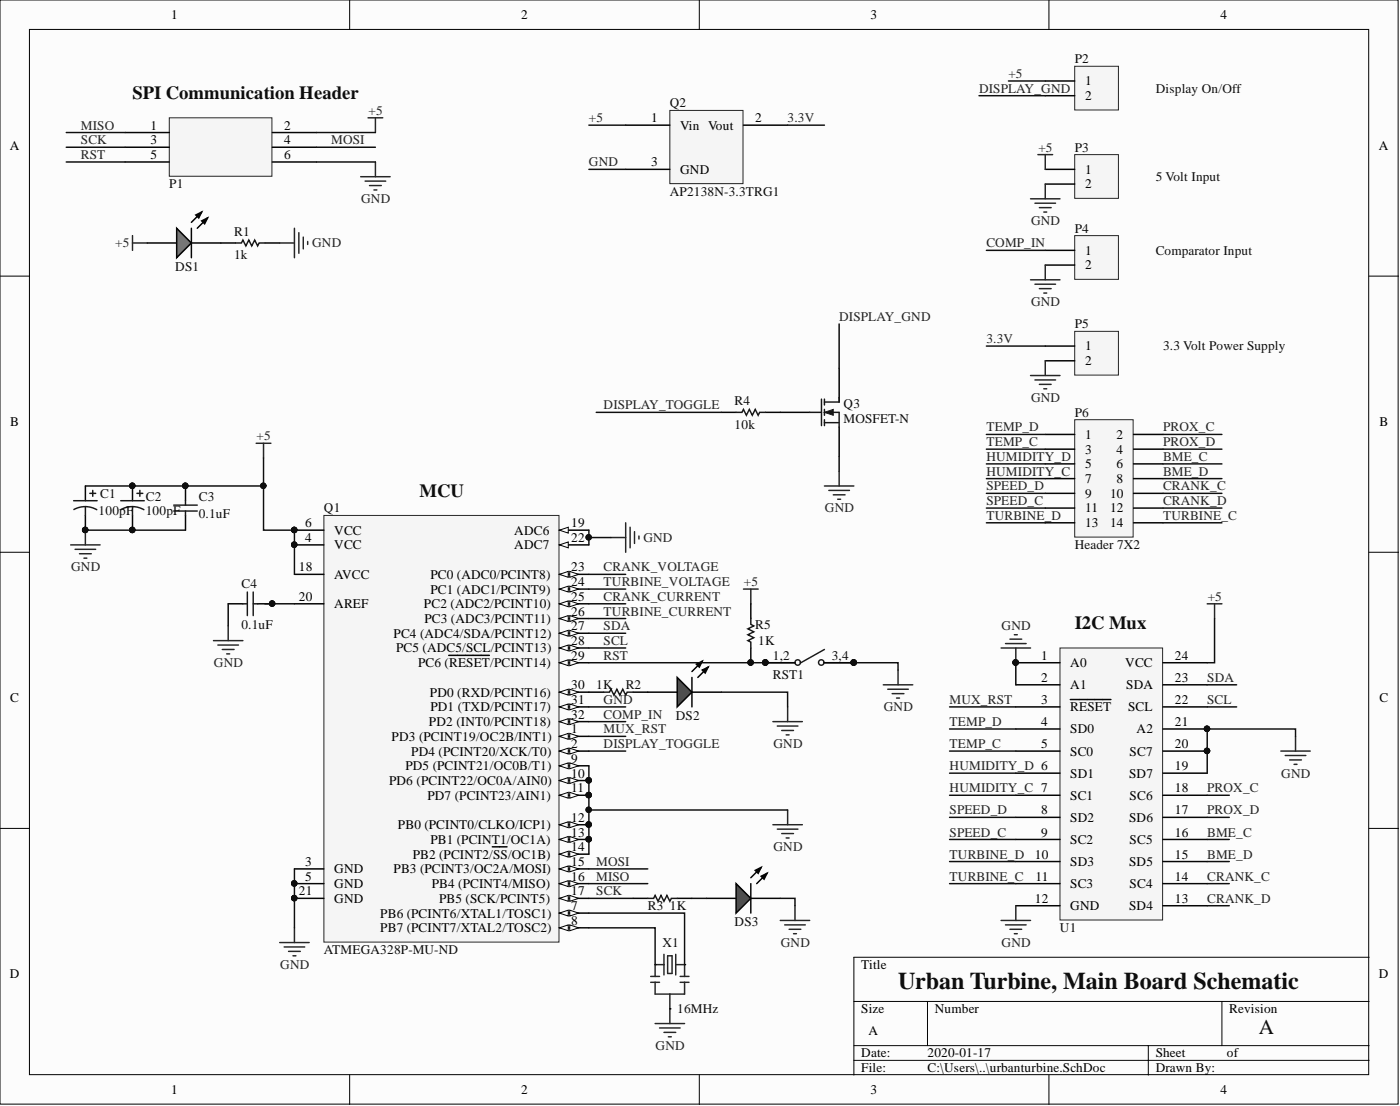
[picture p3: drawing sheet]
<svg xmlns="http://www.w3.org/2000/svg" width="241mm" height="190mm" viewBox="0 0 241 190" stroke-linecap="round" stroke-linejoin="round" font-family="sans-serif">
<defs><g id="words">
<text font-size="4.1" fill="#0e0e0e" x="154.8" y="170.3">Urban Turbine, Main Board Schematic</text>
<text font-size="3.6" fill="#0e0e0e" x="217" y="178.1">A</text>
<g font-size="3.2" fill="#0e0e0e">
<text x="22.8" y="17.1">SPI Communication Header</text>
<text x="72.3" y="85.6">MCU</text>
<text x="185.2" y="108.4">I2C Mux</text>
</g>
<g font-size="2.3">
<text x="29.5" y="3.3">1</text>
<text x="89.8" y="3.3">2</text>
<text x="150" y="3.3">3</text>
<text x="210.4" y="3.3">4</text>
<text x="187" y="14.7">1</text>
<text x="187" y="17.2">2</text>
<text x="26" y="22.3">1</text>
<text x="49" y="22.3">2</text>
<text x="112.2" y="21.1">1</text>
<text x="117.2" y="22.3">Vin Vout</text>
<text x="130.2" y="21.1">2</text>
<text x="1.7" y="25.8">A</text>
<text x="26" y="24.9">3</text>
<text x="26" y="27.4">5</text>
<text x="49" y="27.4">6</text>
<text x="49" y="24.9">4</text>
<text x="112.2" y="28.7">3</text>
<text x="117.2" y="29.9">GND</text>
<text x="187" y="29.9">1</text>
<text x="237.7" y="25.8">A</text>
<text x="187" y="32.5">2</text>
<text x="187" y="43.9">1</text>
<text x="187" y="46.4">2</text>
<text x="187" y="60.4">1</text>
<text x="187" y="62.9">2</text>
<text x="1.8" y="73.4">B</text>
<text x="187" y="75.6">1</text>
<text x="192.4" y="75.6">2</text>
<text x="237.8" y="73.4">B</text>
<text x="187" y="78.1">3</text>
<text x="187" y="80.7">5</text>
<text x="187" y="83.2">7</text>
<text x="192.4" y="78.1">4</text>
<text x="192.4" y="80.7">6</text>
<text x="192.4" y="83.2">8</text>
<text x="187" y="85.7">9</text>
<text x="187" y="88.3">11</text>
<text x="191.3" y="85.7">10</text>
<text x="191.3" y="88.3">12</text>
<text x="52.6" y="90.8">6</text>
<text x="52.6" y="93.3">4</text>
<text x="57.6" y="92.1">VCC</text>
<text x="57.6" y="94.6">VCC</text>
<text x="88.6" y="92.1">ADC6</text>
<text x="88.6" y="94.6">ADC7</text>
<text x="98.5" y="90.8">19</text>
<text x="98.5" y="93.3">22</text>
<text x="187" y="90.8">13</text>
<text x="191.3" y="90.8">14</text>
<text x="51.5" y="98.4">18</text>
<text x="57.6" y="99.7">AVCC</text>
<text x="74.2" y="99.7">PC0 (ADC0/PCINT8)</text>
<text x="98.5" y="98.4">23</text>
<text x="98.5" y="101">24</text>
<text x="51.5" y="103.5">20</text>
<text x="57.6" y="104.8">AREF</text>
<text x="73.1" y="104.8">PC2 (ADC2/PCINT10)</text>
<text x="73.2" y="107.3">PC3 (ADC3/PCINT11)</text>
<text x="74.2" y="102.2">PC1 (ADC1/PCINT9)</text>
<text x="98.5" y="103.5">25</text>
<text x="98.5" y="106">26</text>
<text x="67.8" y="109.8">PC4 (ADC4/SDA/PCINT12)</text>
<text x="68.3" y="112.4">PC5 (ADC5/SCL/PCINT13)</text>
<text x="98.5" y="113.6">29</text>
<text x="98.5" y="108.6">27</text>
<text x="98.5" y="111.1">28</text>
<text x="179.5" y="113.6">1</text>
<text x="202.5" y="113.6">24</text>
<text x="72.1" y="114.9">PC6 (RESET/PCINT14)</text>
<text x="74.1" y="120">PD0 (RXD/PCINT16)</text>
<text x="98.5" y="118.7">30</text>
<text x="179.5" y="117.4">2</text>
<text x="184.5" y="114.9">A0</text>
<text x="184.5" y="118.7">A1</text>
<text x="193.9" y="114.9">VCC</text>
<text x="194.1" y="118.7">SDA</text>
<text x="202.5" y="117.4">23</text>
<text x="1.8" y="120.9">C</text>
<text x="73.9" y="125.1">PD2 (INT0/PCINT18)</text>
<text x="74.2" y="122.5">PD1 (TXD/PCINT17)</text>
<text x="98.5" y="121.3">31</text>
<text x="98.5" y="123.8">32</text>
<text x="179.5" y="121.3">3</text>
<text x="179.5" y="125.1">4</text>
<text x="184.5" y="122.5">RESET</text>
<text x="194.5" y="122.5">SCL</text>
<text x="202.5" y="125.1">21</text>
<text x="202.5" y="121.3">22</text>
<text x="237.8" y="120.9">C</text>
<text x="67.5" y="127.6">PD3 (PCINT19/OC2B/INT1)</text>
<text x="70.9" y="130.1">PD4 (PCINT20/XCK/T0)</text>
<text x="98.5" y="128.9">2</text>
<text x="98.5" y="131.4">9</text>
<text x="98.5" y="126.3">1</text>
<text x="179.5" y="128.9">5</text>
<text x="184.5" y="126.3">SD0</text>
<text x="184.5" y="130.1">SC0</text>
<text x="194.7" y="130.1">SC7</text>
<text x="195.9" y="126.3">A2</text>
<text x="202.5" y="128.9">20</text>
<text x="67.1" y="135.2">PD6 (PCINT22/OC0A/AIN0)</text>
<text x="69.9" y="132.7">PD5 (PCINT21/OC0B/T1)</text>
<text x="73.7" y="137.7">PD7 (PCINT23/AIN1)</text>
<text x="98.5" y="133.9">10</text>
<text x="98.5" y="136.5">11</text>
<text x="184.5" y="133.9">SD1</text>
<text x="184.5" y="137.7">SC1</text>
<text x="194.6" y="133.9">SD7</text>
<text x="194.7" y="137.7">SC6</text>
<text x="202.5" y="136.5">18</text>
<text x="202.5" y="132.7">19</text>
<text x="68.6" y="142.8">PB0 (PCINT0/CLKO/ICP1)</text>
<text x="98.5" y="141.5">12</text>
<text x="179.5" y="140.3">8</text>
<text x="184.5" y="141.5">SD2</text>
<text x="194.6" y="141.5">SD6</text>
<text x="202.5" y="140.3">17</text>
<text x="52.6" y="149.2">3</text>
<text x="71.1" y="147.9">PB2 (PCINT2/SS/OC1B)</text>
<text x="74.2" y="145.4">PB1 (PCINT1/OC1A)</text>
<text x="98.5" y="144.1">13</text>
<text x="98.5" y="146.6">14</text>
<text x="98.5" y="149.2">15</text>
<text x="178.4" y="147.9">10</text>
<text x="179.5" y="144.1">9</text>
<text x="184.5" y="145.4">SC2</text>
<text x="184.5" y="149.2">SD3</text>
<text x="194.6" y="149.2">SD5</text>
<text x="194.7" y="145.4">SC5</text>
<text x="202.5" y="147.9">15</text>
<text x="202.5" y="144.1">16</text>
<text x="51.5" y="154.2">21</text>
<text x="52.6" y="151.7">5</text>
<text x="57.6" y="153">GND</text>
<text x="57.6" y="155.5">GND</text>
<text x="57.6" y="150.4">GND</text>
<text x="67.8" y="150.4">PB3 (PCINT3/OC2A/MOSI)</text>
<text x="74.4" y="153">PB4 (PCINT4/MISO)</text>
<text x="75.7" y="155.5">PB5 (SCK/PCINT5)</text>
<text x="98.5" y="151.7">16</text>
<text x="98.5" y="154.2">17</text>
<text x="178.4" y="155.5">12</text>
<text x="178.5" y="151.7">11</text>
<text x="184.5" y="153">SC3</text>
<text x="194.7" y="153">SC4</text>
<text x="202.5" y="155.5">13</text>
<text x="202.5" y="151.7">14</text>
<text x="65.6" y="158">PB6 (PCINT6/XTAL1/TOSC1)</text>
<text x="65.6" y="160.6">PB7 (PCINT7/XTAL2/TOSC2)</text>
<text x="98.5" y="156.8">7</text>
<text x="98.5" y="159.3">8</text>
<text x="184.5" y="156.8">GND</text>
<text x="194.6" y="156.8">SD4</text>
<text x="148.4" y="166.9">Title</text>
<text x="1.7" y="168.5">D</text>
<text x="237.7" y="168.5">D</text>
<text x="148.4" y="174.5">Size</text>
<text x="149.7" y="178.3">A</text>
<text x="161.1" y="174.5">Number</text>
<text x="211.9" y="174.5">Revision</text>
<text x="148.4" y="182.1">Date:</text>
<text x="148.4" y="184.7">File:</text>
<text x="159.9" y="182.1">2020-01-17</text>
<text x="159.9" y="184.7">C:\Users\..\urbanturbine.SchDoc</text>
<text x="199.2" y="182.1">Sheet</text>
<text x="199.2" y="184.7">Drawn By:</text>
<text x="211.5" y="182.1">of</text>
<text x="29.5" y="188.5">1</text>
<text x="89.8" y="188.5">2</text>
<text x="150" y="188.5">3</text>
<text x="210.4" y="188.5">4</text>
</g>
<g font-size="2.3" fill="#0e0e0e">
<text x="185.2" y="10.9">P2</text>
<text x="199.2" y="16">Display On/Off</text>
<text x="115.5" y="18.5">Q2</text>
<text x="185.2" y="26.1">P3</text>
<text x="29.2" y="32.5">P1</text>
<text x="115.5" y="33.7">AP2138N-3.3TRG1</text>
<text x="199.2" y="31.2">5 Volt Input</text>
<text x="40.3" y="40.6">R1</text>
<text x="185.2" y="40.1">P4</text>
<text x="30.2" y="46.7">DS1</text>
<text x="40.3" y="44.6">1k</text>
<text x="199.2" y="43.9">Comparator Input</text>
<text x="185.2" y="56.6">P5</text>
<text x="200.5" y="60.4">3.3 Volt Power Supply</text>
<text x="126.6" y="69.8">R4</text>
<text x="145.4" y="70.3">Q3</text>
<text x="185.2" y="71.8">P6</text>
<text x="126.6" y="73.8">10k</text>
<text x="145.4" y="72.8">MOSFET-N</text>
<text x="17" y="88.8">100pF</text>
<text x="17.3" y="85.7">C1</text>
<text x="25.1" y="88.8">100pF</text>
<text x="25.1" y="86.2">C2</text>
<text x="34.3" y="89.3">0.1uF</text>
<text x="34.3" y="86.2">C3</text>
<text x="55.8" y="88.3">Q1</text>
<text x="185.2" y="94.6">Header 7X2</text>
<text x="41.6" y="101.2">C4</text>
<text x="41.6" y="108.3">0.1uF</text>
<text x="130.2" y="108.3">R5</text>
<text x="130.7" y="111.1">1K</text>
<text x="133.2" y="113.6">1,2</text>
<text x="143.4" y="113.6">3,4</text>
<text x="102.8" y="118.7">1K</text>
<text x="107.8" y="118.7">R2</text>
<text x="133.2" y="116.9">RST1</text>
<text x="116.5" y="124">DS2</text>
<text x="111.6" y="156.8">R3</text>
<text x="115.5" y="156.8">1K</text>
<text x="126.6" y="159.6">DS3</text>
<text x="182.7" y="160.6">U1</text>
<text x="55.8" y="164.4">ATMEGA328P-MU-ND</text>
<text x="114.2" y="163.1">X1</text>
<text x="116.7" y="174.5">16MHz</text>
</g>
<g font-size="2.3" fill="#262626">
<text x="168.7" y="16">DISPLAY_GND</text>
<text x="173.8" y="13.4">+5</text>
<text x="14" y="22.3">MISO</text>
<text x="63.5" y="19.8">+5</text>
<text x="101.5" y="21.1">+5</text>
<text x="135.8" y="21.1">3.3V</text>
<text x="14" y="24.9">SCK</text>
<text x="14" y="27.4">RST</text>
<text x="57.1" y="24.9">MOSI</text>
<text x="101.5" y="28.7">GND</text>
<text x="179" y="26.1">+5</text>
<text x="62.3" y="35">GND</text>
<text x="177.7" y="38.8">GND</text>
<text x="19.9" y="42.6">+5</text>
<text x="53.8" y="42.6">GND</text>
<text x="170" y="42.6">COMP_IN</text>
<text x="177.7" y="52.8">GND</text>
<text x="144.6" y="55.3">DISPLAY_GND</text>
<text x="170" y="59.1">3.3V</text>
<text x="104" y="70.5">DISPLAY_TOGGLE</text>
<text x="177.7" y="69.2">GND</text>
<text x="44.2" y="75.8">+5</text>
<text x="170" y="74.3">TEMP_D</text>
<text x="170" y="76.9">TEMP_C</text>
<text x="200.5" y="74.3">PROX_C</text>
<text x="200.5" y="76.9">PROX_D</text>
<text x="170" y="79.4">HUMIDITY_D</text>
<text x="170" y="81.9">HUMIDITY_C</text>
<text x="200.5" y="79.4">BME_C</text>
<text x="200.5" y="81.9">BME_D</text>
<text x="142.2" y="88.3">GND</text>
<text x="170" y="84.5">SPEED_D</text>
<text x="170" y="87">SPEED_C</text>
<text x="170" y="89.5">TURBINE_D</text>
<text x="200.5" y="84.5">CRANK_C</text>
<text x="200.5" y="87">CRANK_D</text>
<text x="200.5" y="89.5">TURBINE_C</text>
<text x="110.9" y="93.3">GND</text>
<text x="12.3" y="98.4">GND</text>
<text x="104" y="101">TURBINE_VOLTAGE</text>
<text x="104" y="98.4">CRANK_VOLTAGE</text>
<text x="128.2" y="101">+5</text>
<text x="104" y="103.5">CRANK_CURRENT</text>
<text x="104" y="106">TURBINE_CURRENT</text>
<text x="208.2" y="103.5">+5</text>
<text x="104" y="113.6">RST</text>
<text x="104" y="108.6">SDA</text>
<text x="104" y="111.1">SCL</text>
<text x="172.6" y="108.6">GND</text>
<text x="36.9" y="114.9">GND</text>
<text x="208.1" y="117.4">SDA</text>
<text x="104" y="121.3">GND</text>
<text x="104" y="123.8">COMP_IN</text>
<text x="152.3" y="122.5">GND</text>
<text x="163.7" y="125.1">TEMP_D</text>
<text x="163.7" y="121.3">MUX_RST</text>
<text x="208.1" y="121.3">SCL</text>
<text x="104" y="126.3">MUX_RST</text>
<text x="104" y="128.9">DISPLAY_TOGGLE</text>
<text x="133.3" y="128.9">GND</text>
<text x="163.7" y="128.9">TEMP_C</text>
<text x="163.7" y="132.7">HUMIDITY_D 6</text>
<text x="163.7" y="136.5">HUMIDITY_C 7</text>
<text x="208.1" y="136.5">PROX_C</text>
<text x="220.8" y="133.9">GND</text>
<text x="163.7" y="140.3">SPEED_D</text>
<text x="208.1" y="140.3">PROX_D</text>
<text x="102.8" y="149.2">MOSI</text>
<text x="133.3" y="146.6">GND</text>
<text x="163.7" y="144.1">SPEED_C</text>
<text x="163.7" y="147.9">TURBINE_D</text>
<text x="208.1" y="147.9">BME_D</text>
<text x="208.1" y="144.1">BME_C</text>
<text x="102.8" y="154.2">SCK</text>
<text x="102.8" y="151.7">MISO</text>
<text x="163.7" y="151.7">TURBINE_C</text>
<text x="208.1" y="155.5">CRANK_D</text>
<text x="208.1" y="151.7">CRANK_C</text>
<text x="48.3" y="166.9">GND</text>
<text x="134.6" y="163.1">GND</text>
<text x="172.6" y="163.1">GND</text>
<text x="113" y="180.9">GND</text>
</g>
</g></defs>
<g fill="#fcfcfc" stroke="#000" stroke-width=".17">
<path d="M0 0h241v190.2h-241z"/>
<path d="M5.1 5.1h230.8v180h-230.8z"/>
</g>
<g fill="none" stroke="#000" stroke-width=".17">
<path d="M60.3 0v5.1M120.5 0v5.1M180.8 0v5.1M0 47.6h5.1M236 47.6h5.1M0 95.1h5.1M236 95.1h5.1M0 142.7h5.1M236 142.7h5.1M147.2 172.5h88.8M159.9 172.5v7.6M210.6 172.5v7.6"/>
<path d="M236 164.9h-88.8v20.3M60.3 185.2v5M120.5 185.2v5M147.2 180.1h88.8M147.2 182.6h88.8M180.8 185.2v5M197.9 180.1v5.1"/>
</g>
<path d="M182.7 111.6h17.7v46.9h-17.7z" fill="#f5f5f5" stroke="#262626" stroke-width=".17"/>
<g fill="none" stroke="#000" stroke-width=".25">
<path d="M175.1 114.1h7.6M175.1 118h7.6M200.5 114.1h7.6M200.5 118h7.6M175.1 121.8h7.6M175.1 125.6h7.6M175.1 129.4h7.6M175.1 133.2h7.6M175.1 137h7.6M184.5 120.5h7M200.5 121.8h7.6M200.5 125.6h7.6"/>
<path d="M200.5 129.4h7.6M200.5 133.2h7.6M200.5 137h7.6M175.1 140.8h7.6M175.1 144.6h7.6M175.1 148.4h7.6M175.1 152.2h7.6M175.1 156h7.6M200.5 140.8h7.6M200.5 144.6h7.6M200.5 148.4h7.6M200.5 152.2h7.6"/>
<path d="M200.5 156h7.6"/>
</g>
<g fill="#0e0e0e" stroke="#0e0e0e" stroke-width=".17">
<circle cx="175" cy="114.1" r=".47"/>
<circle cx="208" cy="129.3" r=".47"/>
<circle cx="208" cy="125.5" r=".47"/>
</g>
<path d="M55.8 88.8h40.5v73.5h-40.5z" fill="#f5f5f5" stroke="#262626" stroke-width=".17"/>
<path d="M96.4 114.1h5.1" fill="none" stroke="#000" stroke-width=".25"/>
<path d="M96.4 114.1l1.5-.5v1.1z" fill="#fcfcfc"/>
<path d="M96.4 114.1l1.5-.5v1.1z" fill="none" stroke="#000" stroke-width=".17"/>
<path d="M98.2 113.6l1.5 .5-1.5 .6z" fill="#fcfcfc"/>
<path d="M98.2 113.6l1.5 .5-1.5 .6z" fill="none" stroke="#000" stroke-width=".17"/>
<path d="M77.3 112.9h7M96.4 119.2h5.1" fill="none" stroke="#000" stroke-width=".25"/>
<path d="M96.4 119.2l1.5-.5v1z" fill="#fcfcfc"/>
<path d="M96.4 119.2l1.5-.5v1z" fill="none" stroke="#000" stroke-width=".17"/>
<path d="M98.2 118.7l1.5 .5-1.5 .5z" fill="#fcfcfc"/>
<path d="M98.2 118.7l1.5 .5-1.5 .5z" fill="none" stroke="#000" stroke-width=".17"/>
<path d="M96.4 121.8h5.1" fill="none" stroke="#000" stroke-width=".25"/>
<path d="M96.4 121.8l1.5-.5v1z" fill="#fcfcfc"/>
<path d="M96.4 121.8l1.5-.5v1z" fill="none" stroke="#000" stroke-width=".17"/>
<path d="M98.2 121.3l1.5 .5-1.5 .5z" fill="#fcfcfc"/>
<path d="M98.2 121.3l1.5 .5-1.5 .5z" fill="none" stroke="#000" stroke-width=".17"/>
<path d="M96.4 124.3h5.1" fill="none" stroke="#000" stroke-width=".25"/>
<path d="M96.4 124.3l1.5-.5v1z" fill="#fcfcfc"/>
<path d="M96.4 124.3l1.5-.5v1z" fill="none" stroke="#000" stroke-width=".17"/>
<path d="M98.2 123.8l1.5 .5-1.5 .5z" fill="#fcfcfc"/>
<path d="M98.2 123.8l1.5 .5-1.5 .5z" fill="none" stroke="#000" stroke-width=".17"/>
<path d="M96.4 129.4h5.1" fill="none" stroke="#000" stroke-width=".25"/>
<path d="M96.4 129.4l1.5-.5v1z" fill="#fcfcfc"/>
<path d="M96.4 129.4l1.5-.5v1z" fill="none" stroke="#000" stroke-width=".17"/>
<path d="M98.2 128.9l1.5 .5-1.5 .5z" fill="#fcfcfc"/>
<path d="M98.2 128.9l1.5 .5-1.5 .5z" fill="none" stroke="#000" stroke-width=".17"/>
<path d="M50.7 91.3h5.1M50.7 152.2h5.1M96.4 157.3h5.1" fill="none" stroke="#000" stroke-width=".25"/>
<g fill="#0e0e0e" stroke="#0e0e0e" stroke-width=".17">
<circle cx="50.7" cy="91.3" r=".47"/>
<circle cx="50.7" cy="152.2" r=".47"/>
</g>
<path d="M96.4 157.3l1.5-.5v1z" fill="#fcfcfc"/>
<path d="M96.4 157.3l1.5-.5v1z" fill="none" stroke="#000" stroke-width=".17"/>
<path d="M98.2 156.8l1.5 .5-1.5 .5z" fill="#fcfcfc"/>
<path d="M98.2 156.8l1.5 .5-1.5 .5z" fill="none" stroke="#000" stroke-width=".17"/>
<path d="M96.4 159.8h5.1" fill="none" stroke="#000" stroke-width=".25"/>
<path d="M96.4 159.8l1.5-.5v1z" fill="#fcfcfc"/>
<path d="M96.4 159.8l1.5-.5v1z" fill="none" stroke="#000" stroke-width=".17"/>
<path d="M98.2 159.3l1.5 .5-1.5 .5z" fill="#fcfcfc"/>
<path d="M98.2 159.3l1.5 .5-1.5 .5z" fill="none" stroke="#000" stroke-width=".17"/>
<path d="M96.4 131.9h5.1" fill="none" stroke="#000" stroke-width=".25"/>
<path d="M96.4 131.9l1.5-.5v1z" fill="#fcfcfc"/>
<path d="M96.4 131.9l1.5-.5v1z" fill="none" stroke="#000" stroke-width=".17"/>
<path d="M98.2 131.4l1.5 .5-1.5 .5z" fill="#fcfcfc"/>
<path d="M98.2 131.4l1.5 .5-1.5 .5z" fill="none" stroke="#000" stroke-width=".17"/>
<path d="M96.4 134.4h5.1" fill="none" stroke="#000" stroke-width=".25"/>
<path d="M96.4 134.4l1.5-.5v1z" fill="#fcfcfc"/>
<path d="M96.4 134.4l1.5-.5v1z" fill="none" stroke="#000" stroke-width=".17"/>
<path d="M98.2 133.9l1.5 .5-1.5 .5z" fill="#fcfcfc"/>
<path d="M98.2 133.9l1.5 .5-1.5 .5z" fill="none" stroke="#000" stroke-width=".17"/>
<circle cx="101.5" cy="134.4" r=".47" fill="#0e0e0e" stroke="#0e0e0e" stroke-width=".17"/>
<path d="M96.4 137h5.1" fill="none" stroke="#000" stroke-width=".25"/>
<path d="M96.4 137l1.5-.5v1z" fill="#fcfcfc"/>
<path d="M96.4 137l1.5-.5v1z" fill="none" stroke="#000" stroke-width=".17"/>
<path d="M98.2 136.5l1.5 .5-1.5 .5z" fill="#fcfcfc"/>
<path d="M98.2 136.5l1.5 .5-1.5 .5z" fill="none" stroke="#000" stroke-width=".17"/>
<circle cx="101.5" cy="136.9" r=".47" fill="#0e0e0e" stroke="#0e0e0e" stroke-width=".17"/>
<path d="M96.4 142.1h5.1" fill="none" stroke="#000" stroke-width=".25"/>
<path d="M96.4 142.1l1.5-.6v1.1z" fill="#fcfcfc"/>
<path d="M96.4 142.1l1.5-.6v1.1z" fill="none" stroke="#000" stroke-width=".17"/>
<path d="M98.2 141.5l1.5 .6-1.5 .5z" fill="#fcfcfc"/>
<path d="M98.2 141.5l1.5 .6-1.5 .5z" fill="none" stroke="#000" stroke-width=".17"/>
<circle cx="101.5" cy="142" r=".47" fill="#0e0e0e" stroke="#0e0e0e" stroke-width=".17"/>
<path d="M96.4 144.6h5.1" fill="none" stroke="#000" stroke-width=".25"/>
<path d="M96.4 144.6l1.5-.5v1z" fill="#fcfcfc"/>
<path d="M96.4 144.6l1.5-.5v1z" fill="none" stroke="#000" stroke-width=".17"/>
<path d="M98.2 144.1l1.5 .5-1.5 .5z" fill="#fcfcfc"/>
<path d="M98.2 144.1l1.5 .5-1.5 .5z" fill="none" stroke="#000" stroke-width=".17"/>
<circle cx="101.5" cy="144.6" r=".47" fill="#0e0e0e" stroke="#0e0e0e" stroke-width=".17"/>
<path d="M96.4 147.1h5.1" fill="none" stroke="#000" stroke-width=".25"/>
<path d="M96.4 147.1l1.5-.5v1z" fill="#fcfcfc"/>
<path d="M96.4 147.1l1.5-.5v1z" fill="none" stroke="#000" stroke-width=".17"/>
<path d="M98.2 146.6l1.5 .5-1.5 .5z" fill="#fcfcfc"/>
<path d="M98.2 146.6l1.5 .5-1.5 .5z" fill="none" stroke="#000" stroke-width=".17"/>
<path d="M84.9 145.9h2.5M96.4 149.7h5.1" fill="none" stroke="#000" stroke-width=".25"/>
<path d="M96.4 149.7l1.5-.5v1z" fill="#fcfcfc"/>
<path d="M96.4 149.7l1.5-.5v1z" fill="none" stroke="#000" stroke-width=".17"/>
<path d="M98.2 149.2l1.5 .5-1.5 .5z" fill="#fcfcfc"/>
<path d="M98.2 149.2l1.5 .5-1.5 .5z" fill="none" stroke="#000" stroke-width=".17"/>
<path d="M96.4 152.2h5.1" fill="none" stroke="#000" stroke-width=".25"/>
<path d="M96.4 152.2l1.5-.5v1z" fill="#fcfcfc"/>
<path d="M96.4 152.2l1.5-.5v1z" fill="none" stroke="#000" stroke-width=".17"/>
<path d="M98.2 151.7l1.5 .5-1.5 .5z" fill="#fcfcfc"/>
<path d="M98.2 151.7l1.5 .5-1.5 .5z" fill="none" stroke="#000" stroke-width=".17"/>
<path d="M96.4 154.7h5.1" fill="none" stroke="#000" stroke-width=".25"/>
<path d="M96.4 154.7l1.5-.5v1z" fill="#fcfcfc"/>
<path d="M96.4 154.7l1.5-.5v1z" fill="none" stroke="#000" stroke-width=".17"/>
<path d="M98.2 154.2l1.5 .5-1.5 .5z" fill="#fcfcfc"/>
<path d="M98.2 154.2l1.5 .5-1.5 .5z" fill="none" stroke="#000" stroke-width=".17"/>
<path d="M50.7 98.9h5.1M96.4 98.9h5.1M50.7 104h5.1M50.7 154.7h5.1" fill="none" stroke="#000" stroke-width=".25"/>
<circle cx="50.7" cy="154.7" r=".47" fill="#0e0e0e" stroke="#0e0e0e" stroke-width=".17"/>
<path d="M96.4 98.9l1.5-.5v1z" fill="#fcfcfc"/>
<path d="M96.4 98.9l1.5-.5v1z" fill="none" stroke="#000" stroke-width=".17"/>
<path d="M98.2 98.4l1.5 .5-1.5 .5z" fill="#fcfcfc"/>
<path d="M98.2 98.4l1.5 .5-1.5 .5z" fill="none" stroke="#000" stroke-width=".17"/>
<path d="M96.4 101.5h5.1" fill="none" stroke="#000" stroke-width=".25"/>
<path d="M96.4 101.5l1.5-.5v1z" fill="#fcfcfc"/>
<path d="M96.4 101.5l1.5-.5v1z" fill="none" stroke="#000" stroke-width=".17"/>
<path d="M98.2 101l1.5 .5-1.5 .5z" fill="#fcfcfc"/>
<path d="M98.2 101l1.5 .5-1.5 .5z" fill="none" stroke="#000" stroke-width=".17"/>
<path d="M96.4 104h5.1" fill="none" stroke="#000" stroke-width=".25"/>
<path d="M96.4 104l1.5-.5v1z" fill="#fcfcfc"/>
<path d="M96.4 104l1.5-.5v1z" fill="none" stroke="#000" stroke-width=".17"/>
<path d="M98.2 103.5l1.5 .5-1.5 .5z" fill="#fcfcfc"/>
<path d="M98.2 103.5l1.5 .5-1.5 .5z" fill="none" stroke="#000" stroke-width=".17"/>
<path d="M96.4 106.5h5.1" fill="none" stroke="#000" stroke-width=".25"/>
<path d="M96.4 106.5l1.5-.5v1z" fill="#fcfcfc"/>
<path d="M96.4 106.5l1.5-.5v1z" fill="none" stroke="#000" stroke-width=".17"/>
<path d="M98.2 106l1.5 .5-1.5 .5z" fill="#fcfcfc"/>
<path d="M98.2 106l1.5 .5-1.5 .5z" fill="none" stroke="#000" stroke-width=".17"/>
<path d="M96.4 109.1h5.1" fill="none" stroke="#000" stroke-width=".25"/>
<path d="M96.4 109.1l1.5-.5v1z" fill="#fcfcfc"/>
<path d="M96.4 109.1l1.5-.5v1z" fill="none" stroke="#000" stroke-width=".17"/>
<path d="M98.2 108.6l1.5 .5-1.5 .5z" fill="#fcfcfc"/>
<path d="M98.2 108.6l1.5 .5-1.5 .5z" fill="none" stroke="#000" stroke-width=".17"/>
<path d="M96.4 111.6h5.1" fill="none" stroke="#000" stroke-width=".25"/>
<path d="M96.4 111.6l1.5-.5v1z" fill="#fcfcfc"/>
<path d="M96.4 111.6l1.5-.5v1z" fill="none" stroke="#000" stroke-width=".17"/>
<path d="M98.2 111.1l1.5 .5-1.5 .5z" fill="#fcfcfc"/>
<path d="M98.2 111.1l1.5 .5-1.5 .5z" fill="none" stroke="#000" stroke-width=".17"/>
<path d="M50.7 93.9h5.1M96.4 91.3h5.1M50.7 149.7h5.1" fill="none" stroke="#000" stroke-width=".25"/>
<circle cx="50.7" cy="93.8" r=".47" fill="#0e0e0e" stroke="#0e0e0e" stroke-width=".17"/>
<path d="M96.4 91.3l1.5-.5v1z" fill="#fcfcfc"/>
<path d="M96.4 91.3l1.5-.5v1z" fill="none" stroke="#000" stroke-width=".17"/>
<path d="M96.4 93.9h5.1" fill="none" stroke="#000" stroke-width=".25"/>
<path d="M96.4 93.9l1.5-.6v1.1z" fill="#fcfcfc"/>
<path d="M96.4 93.9l1.5-.6v1.1z" fill="none" stroke="#000" stroke-width=".17"/>
<path d="M96.4 126.8h5.1" fill="none" stroke="#000" stroke-width=".25"/>
<path d="M96.4 126.8l1.5-.5v1z" fill="#fcfcfc"/>
<path d="M96.4 126.8l1.5-.5v1z" fill="none" stroke="#000" stroke-width=".17"/>
<path d="M98.2 126.3l1.5 .5-1.5 .5z" fill="#fcfcfc"/>
<path d="M98.2 126.3l1.5 .5-1.5 .5z" fill="none" stroke="#000" stroke-width=".17"/>
<g fill="#0e0e0e" stroke="#0e0e0e" stroke-width=".17">
<circle cx="50.7" cy="91.3" r=".47"/>
<circle cx="50.7" cy="152.2" r=".47"/>
<circle cx="101.5" cy="134.4" r=".47"/>
<circle cx="101.5" cy="136.9" r=".47"/>
<circle cx="101.5" cy="142" r=".47"/>
<circle cx="101.5" cy="144.6" r=".47"/>
<circle cx="50.7" cy="154.7" r=".47"/>
<circle cx="50.7" cy="93.8" r=".47"/>
<circle cx="131.9" cy="114.1" r=".47"/>
<circle cx="147.1" cy="114.1" r=".47"/>
<circle cx="31.9" cy="83.7" r=".47"/>
<circle cx="22.8" cy="83.7" r=".47"/>
<circle cx="22.8" cy="91.3" r=".47"/>
<circle cx="14.7" cy="91.3" r=".47"/>
<circle cx="46.9" cy="104" r=".47"/>
<circle cx="129.4" cy="114.1" r=".47"/>
</g>
<g fill="none" stroke="#000" stroke-width=".25">
<path d="M14.7 83.7v2.5M14.7 88.8v2.5M22.8 83.7v2.5M22.8 88.8v2.5M32 83.7v2.5M32 88.8v2.5M39.3 104h2.6M44.4 104h2.5M129.4 104v2.5M129.4 111.6v2.5M131.9 114.1h5.1M142.1 114.1h5.1"/>
<path d="M109.1 154.7h2.5M116.7 154.7h2.6M121.8 154.7h5.1M129.4 154.7h5.1"/>
</g>
<g fill="none" stroke="#1c1c1c" stroke-width=".25">
<path d="M12.7 86.2h4M14.7 87.3l.8 .1 1.2 .4M14.7 87.3h-.8l-1.2 .5M14.7 87.3v1.5M15.5 85h1M16 84.5v1M20.8 86.2h4.1M22.8 87.3l.9 .1 1.1 .4M22.8 87.3h-.8l-1.1 .5M22.8 87.3v1.5M23.6 85h1M24.1 84.5v1"/>
<path d="M29.9 87h4.1M29.9 88h4.1M32 86.2v.8M32 88v.8M41.9 104h.7M42.6 102v4M43.6 102v4M43.6 104h.8M129.4 106.5v1.1l.5 .2-1 .5 1 .5-1 .5 1 .5-1 .5 .5 .3v1M142.1 111.9l-4.1 2.2M111.6 154.7h1.1l.2-.5 .5 1 .5-1 .5 1 .5-1 .6 1 .2-.5h1"/>
<circle cx="137.5" cy="114.1" r=".47"/>
<circle cx="141.6" cy="114.1" r=".47"/>
</g>
<g fill="none" stroke="#262626" stroke-width=".25">
<path d="M44.2 76.4h2.5M45.4 76.4v2.5M12.2 93.9h5.1M12.9 94.6h3.6M13.7 95.4h2M14.5 96.1h.5M14.7 91.3v2.6M36.8 110.3h5.1M37.6 111.1h3.5M38.3 111.9h2M39.1 112.6h.5M39.3 107.8v2.5"/>
<path d="M128.1 101.5h2.6M129.4 101.5v2.5M152.2 118h5.1M153 118.7h3.6M153.8 119.5h2M154.8 115.4v2.6M154.5 120.2h.5M50.7 159.8v2.5M48.2 162.3h5.1M49 163.1h3.5M49.7 163.9h2.1M50.5 164.6h.5"/>
<path d="M112.9 176.3h5.1M113.7 177.1h3.5M114.4 177.8h2.1M115.2 178.6h.5M115.5 173.8v2.5"/>
</g>
<path d="M126.9 152.2l2.5 2.5-2.5 2.6z" fill="#4c4c4c"/>
<path d="M25.4 41.9h5M33 41.9h5.1M126.9 152.2l2.5 2.5-2.5 2.6zM129.4 152.2v5.1M130.2 149.9l1-.5-.5 1zM131.2 150.9l1-.5-.5 1zM131.2 149.4l-1.8 1.8M132.2 150.4l-1.8 1.8" fill="none" stroke="#000" stroke-width=".25"/>
<path d="M130.2 149.9l1-.5-.5 1zM131.2 150.9l1-.5-.5 1z" fill="#000"/>
<g fill="none" stroke="#262626" stroke-width=".25">
<path d="M22.8 40.6v2.5M22.8 41.9h2.6M172.5 111.6h5.1M173.3 110.9h3.6M174.1 110.1h2M174.8 109.3h.5M175.1 111.6v2.5M208.1 104h2.5M209.3 104v2.5M220.8 129.4h5M221.5 130.1h3.6M222.3 130.9h2"/>
<path d="M223 131.7h.5M223.3 126.8v2.6M134.5 158.5h5.1M135.2 159.3h3.6M137 156v2.5M172.5 158.5h5.1M173.3 159.3h3.6M175.1 156v2.5M136 160.1h2M136.8 160.8h.5M174.1 160.1h2M174.8 160.8h.5"/>
</g>
<circle cx="175" cy="114.1" r=".47" fill="#0e0e0e" stroke="#0e0e0e" stroke-width=".17"/>
<path d="M30.4 39.3l2.6 2.6-2.6 2.5z" fill="#717171"/>
<path d="M30.4 39.3l2.6 2.6-2.6 2.5zM33 39.3v5.1M33.7 37l1.1-.5-.5 1zM34.8 38l1-.5-.5 1.1zM34.8 36.5l-1.8 1.8M35.8 37.5l-1.8 1.8M38.1 41.9h2.5M45.7 41.9h2.5" fill="none" stroke="#000" stroke-width=".25"/>
<path d="M33.7 37l1.1-.5-.5 1zM34.8 38l1-.5-.5 1.1z" fill="#000"/>
<path d="M40.6 41.9h1l.3-.6 .5 1.1 .5-1.1 .5 1.1 .5-1.1 .5 1.1 .3-.5h1" fill="none" stroke="#1c1c1c" stroke-width=".25"/>
<path d="M50.7 39.3v5.1M48.2 41.9h2.5M51.5 40.1v3.5M52.3 40.8v2.1M53 41.6v.5" fill="none" stroke="#262626" stroke-width=".25"/>
<path d="M29.2 20.3h17.7v10.1h-17.7z" fill="#f5f5f5" stroke="#262626" stroke-width=".17"/>
<path d="M21.6 22.8h7.6M21.6 25.4h7.6M21.6 27.9h7.6M46.9 22.8h7.7M46.9 25.4h7.7M46.9 27.9h7.7M112.9 166.2h.1M115.5 173.8h.1M118 166.2h.1" fill="none" stroke="#000" stroke-width=".25"/>
<g fill="none" stroke="#262626" stroke-width=".25">
<path d="M62.2 30.4h5M62.9 31.2h3.6M63.4 20.3h2.6M63.7 32h2M64.5 32.7h.5M64.7 20.3v2.5M64.7 27.9v2.5M112.2 168.2h1.5M112.2 169.2h1.5M112.9 169.2v2h5.1v-2M114.4 166.2h-1.5v2M114.4 164.4v3.5"/>
<path d="M115.1 164.6h.7v3.1h-.7zM115.5 171.2v2.6M116.5 166.2h1.5v2M116.5 164.4v3.5M117.2 168.2h1.6M117.2 169.2h1.6"/>
</g>
<path d="M185.2 26.6h7.6v7.6h-7.6z" fill="#f5f5f5" stroke="#262626" stroke-width=".17"/>
<path d="M180.2 29.2h5M180.2 31.7h5" fill="none" stroke="#000" stroke-width=".25"/>
<path d="M177.6 34.2h5.1M178.4 35h3.5M178.9 26.6h2.5M179.1 35.8h2.1M179.9 36.5h.5M180.2 26.6v2.6M180.2 31.7v2.5" fill="none" stroke="#262626" stroke-width=".25"/>
<path d="M185.2 11.4h7.6v7.5h-7.6z" fill="#f5f5f5" stroke="#262626" stroke-width=".17"/>
<path d="M180.2 13.9h5M180.2 16.5h5" fill="none" stroke="#000" stroke-width=".25"/>
<path d="M105.3 92.6h2.5M107.8 90v5.1M108.6 90.8v3.6M109.4 91.6v2M110.1 92.3v.5M135.8 139.5v2.6M133.2 142.1h5.1M134 142.8h3.5M134.7 143.6h2.1M135.5 144.3h.5" fill="none" stroke="#262626" stroke-width=".25"/>
<path d="M185.2 72.3h10.1v20.2h-10.1z" fill="#f5f5f5" stroke="#262626" stroke-width=".17"/>
<g fill="none" stroke="#000" stroke-width=".25">
<path d="M134.5 71h5.1M144.6 63.4v5.1M144.6 73.6v5M180.2 74.8h5M180.2 77.4h5M180.2 79.9h5M195.4 74.8h5.1M195.4 77.4h5.1M195.4 79.9h5.1M180.2 82.4h5M180.2 85h5M180.2 87.5h5"/>
<path d="M180.2 90h5M195.4 82.4h5.1M195.4 85h5.1M195.4 87.5h5.1M195.4 90h5.1"/>
</g>
<path d="M139.6 71h2M141.6 68.7v4.6M142.1 69.2h2.5M142.1 71h2.5v2.6M142.1 72.8h2.5M142.1 68.7v1.1M142.1 70.5v1M142.1 72.3v1" fill="none" stroke="#1c1c1c" stroke-width=".25"/>
<path d="M142.1 71l1.5-.5v1z" fill="#1c1c1c"/>
<path d="M142.1 71l1.5-.5v1z" fill="none" stroke="#1c1c1c" stroke-width=".17"/>
<path d="M144.6 68.5v.7" fill="none" stroke="#1c1c1c" stroke-width=".25"/>
<path d="M111.6 119.2h5.1M119.3 119.2h5" fill="none" stroke="#000" stroke-width=".25"/>
<path d="M116.7 116.7l2.6 2.5-2.6 2.6z" fill="#4c4c4c"/>
<path d="M124.3 71h2.6M131.9 71h2.6M101.5 119.2h2.5M109.1 119.2h2.5M116.7 116.7l2.6 2.5-2.6 2.6zM119.3 116.7v5.1M120 114.4l1-.5-.5 1zM121 115.4l1.1-.5-.6 1zM121 113.9l-1.7 1.8M122.1 114.9l-1.8 1.8" fill="none" stroke="#000" stroke-width=".25"/>
<path d="M120 114.4l1-.5-.5 1zM121 115.4l1.1-.5-.6 1z" fill="#000"/>
<path d="M126.9 71h1l.2-.5 .5 1 .6-1 .5 1 .5-1 .5 1 .2-.5h1M104 119.2h1l.3-.5 .5 1 .5-1 .5 1 .5-1 .5 1 .3-.5h1" fill="none" stroke="#1c1c1c" stroke-width=".25"/>
<path d="M142.1 83.7h5.1M142.9 84.5h3.5M143.6 85.2h2M144.4 86h.5M144.6 81.2v2.5M133.2 124.3h5.1M134 125.1h3.5M134.7 125.8h2.1M135.5 126.6h.5M135.8 121.8v2.5" fill="none" stroke="#262626" stroke-width=".25"/>
<path d="M185.2 40.6h7.6v7.5h-7.6z" fill="#f5f5f5" stroke="#262626" stroke-width=".17"/>
<path d="M180.2 43.1h5M180.2 45.7h5" fill="none" stroke="#000" stroke-width=".25"/>
<path d="M177.6 48.2h5.1M178.4 49h3.5M179.1 49.7h2.1M179.9 50.5h.5M180.2 45.7v2.5" fill="none" stroke="#262626" stroke-width=".25"/>
<path d="M115.5 19h12.6v12.6h-12.6z" fill="#f5f5f5" stroke="#262626" stroke-width=".17"/>
<path d="M107.8 21.6h7.7M107.8 29.2h7.7M128.1 21.6h7.7" fill="none" stroke="#000" stroke-width=".25"/>
<path d="M185.2 57.1h7.6v7.5h-7.6z" fill="#f5f5f5" stroke="#262626" stroke-width=".17"/>
<path d="M180.2 59.6h5M180.2 62.1h5" fill="none" stroke="#000" stroke-width=".25"/>
<path d="M177.6 64.7h5.1M178.4 65.4h3.5M179.1 66.2h2.1M179.9 67h.5M180.2 62.1v2.6" fill="none" stroke="#262626" stroke-width=".25"/>
<g fill="none" stroke="#0e0e0e" stroke-width=".25">
<path d="M168.7 16.5h11.5M173.8 13.9h6.4M11.4 22.8h10.2M11.4 25.4h10.2M11.4 27.9h10.2M54.6 22.8h10.1M54.6 25.4h10.1M54.6 27.9h10.1M101.5 21.6h6.3M101.5 29.2h6.3M135.8 21.6h6.3M144.6 55.8v7.6"/>
<path d="M170 43.1h10.2M170 59.6h10.2M45.4 78.9v12.4h5.3v7.6M102.8 71h21.5M144.6 78.6v2.6M170 74.8h10.2M170 77.4h10.2M170 79.9h10.2M200.5 74.8h10.1M200.5 77.4h10.1M200.5 79.9h10.1M14.7 91.3h17.3"/>
<path d="M14.7 83.7h30.7M101.5 98.9h6.3M101.5 91.3v1.3M105.3 92.6h-3.8v1.3M170 82.4h10.2M170 85h10.2M170 87.5h10.2M170 90h10.2M200.5 82.4h10.1M200.5 85h10.1M200.5 87.5h10.1M200.5 90h10.1"/>
<path d="M39.3 104v3.8M45.7 104h5M101.5 114.1h30.4M101.5 109.1h6.3M101.5 111.6h6.3M101.5 101.5h6.3M101.5 104h6.3M101.5 106.5h6.3M124.3 119.2h11.5v2.6M147.2 114.1h7.6v1.3M175.1 114.1v3.9M208.1 118h5"/>
<path d="M209.3 106.5v7.6h-1.2M101.5 139.5v7.6M101.5 131.9v7.6h34.3M101.5 121.8h6.3M101.5 129.4h6.3M101.5 126.8h6.3M101.5 124.3h6.3M163.7 121.8h11.4M163.7 125.6h11.4M163.7 129.4h11.4M163.7 133.2h11.4M163.7 137h11.4"/>
<path d="M208.1 121.8h5M208.1 137h3.8M223.3 126.8v-1.2h-15.2v7.6M50.7 149.7v10.1M101.5 157.3h16.5v8.9M101.5 159.8h11.4v6.4M101.5 149.7h10.1M101.5 152.2h10.1M101.5 154.7h7.6M119.3 154.7h2.5M134.5 154.7h2.5v1.3M163.7 152.2h11.4"/>
<path d="M163.7 140.8h11.4M163.7 144.6h11.4M163.7 148.4h11.4M208.1 152.2h3.8M208.1 140.8h3.8M208.1 144.6h3.8M208.1 148.4h3.8M208.1 156h3.8"/>
</g>
<g fill="#0e0e0e" stroke="#0e0e0e" stroke-width=".17">
<circle cx="14.7" cy="91.3" r=".47"/>
<circle cx="22.8" cy="91.3" r=".47"/>
<circle cx="50.7" cy="93.8" r=".47"/>
<circle cx="50.7" cy="91.3" r=".47"/>
<circle cx="45.4" cy="83.7" r=".47"/>
<circle cx="31.9" cy="83.7" r=".47"/>
<circle cx="22.8" cy="83.7" r=".47"/>
<circle cx="50.7" cy="152.2" r=".47"/>
<circle cx="50.7" cy="154.7" r=".47"/>
<circle cx="46.9" cy="104" r=".47"/>
<circle cx="129.4" cy="114.1" r=".47"/>
<circle cx="131.9" cy="114.1" r=".47"/>
<circle cx="147.1" cy="114.1" r=".47"/>
<circle cx="175" cy="114.1" r=".47"/>
<circle cx="101.5" cy="92.5" r=".47"/>
<circle cx="208" cy="129.3" r=".47"/>
<circle cx="208" cy="125.5" r=".47"/>
<circle cx="101.5" cy="144.6" r=".47"/>
<circle cx="101.5" cy="142" r=".47"/>
<circle cx="101.5" cy="139.5" r=".47"/>
<circle cx="101.5" cy="134.4" r=".47"/>
<circle cx="101.5" cy="136.9" r=".47"/>
</g>
<use href="#words"/>
</svg>
